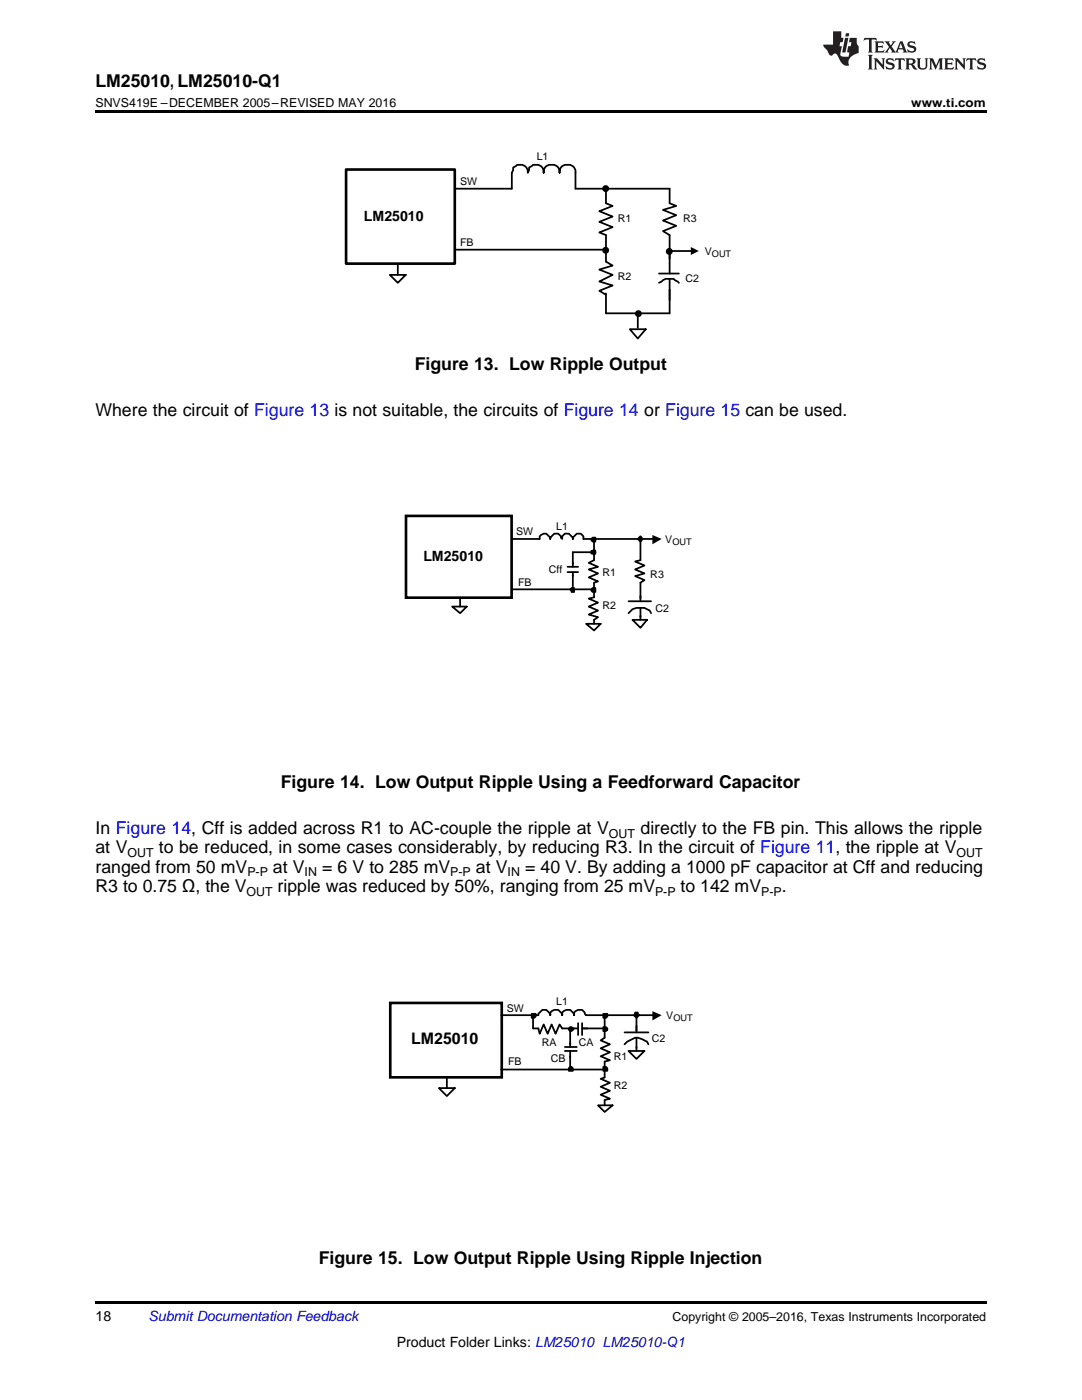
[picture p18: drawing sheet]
<svg xmlns="http://www.w3.org/2000/svg" width="216mm" height="279mm" viewBox="0 0 216 279" stroke-linecap="round" stroke-linejoin="round" font-family="sans-serif">
<defs><g id="words">
<g font-size="3.5">
<text x="19" y="17.3">LM25010, LM25010-Q1</text>
<text x="82.8" y="73.9">Figure 13. Low Ripple Output</text>
<text x="19" y="83">Where the circuit of Figure 13 is not suitable, the circuits of Figure 14 or Figure 15 can be used.</text>
<text x="56" y="157.3">Figure 14. Low Output Ripple Using a Feedforward Capacitor</text>
<text x="19" y="166.4">In Figure 14, Cff is added across R1 to AC-couple the ripple at V</text>
<text x="127.8" y="166.4">directly to the FB pin. This allows the ripple</text>
<text x="19" y="170.3">at V</text>
<text x="31.7" y="170.3">to be reduced, in some cases considerably, by reducing R3. In the circuit of Figure 11, the ripple at V</text>
<text x="19" y="174.2">ranged from 50 mV</text>
<text x="19" y="178.1">R3 to 0.75 Ω, the V</text>
<text x="54.5" y="174.2">at V</text>
<text x="55.4" y="178.1">ripple was reduced by 50%, ranging from 25 mV</text>
<text x="64.3" y="174.2">= 6 V to 285 mV</text>
<text x="95" y="174.2">at V</text>
<text x="104.8" y="174.2">= 40 V. By adding a 1000 pF capacitor at Cff and reducing</text>
<text x="135.8" y="178.1">to 142 mV</text>
<text x="156" y="178.1">.</text>
<text x="63.6" y="252.3">Figure 15. Low Output Ripple Using Ripple Injection</text>
</g>
<text font-size="3.2" x="82.1" y="208.3">LM25010</text>
<g font-size="2.8">
<text x="72.6" y="44.2">LM25010</text>
<text x="84.5" y="111.9">LM25010</text>
<text x="19" y="263.6">18</text>
<text x="79.2" y="268.9">Product Folder Links: LM25010 LM25010-Q1</text>
</g>
<text font-size="2.8" fill="#0000c8" x="29.6" y="263.6">Submit Documentation Feedback</text>
<g font-size="2.5">
<text x="19" y="21.4">SNVS419E –DECEMBER 2005–REVISED MAY 2016</text>
<text x="181.8" y="21.4">www.ti.com</text>
<text x="121.5" y="167.1">OUT</text>
<text x="25.4" y="171">OUT</text>
<text x="190.9" y="171">OUT</text>
<text x="49.2" y="178.8">OUT</text>
<text x="49.4" y="174.9">P-P</text>
<text x="60.8" y="174.9">IN</text>
<text x="89.9" y="174.9">P-P</text>
<text x="101.3" y="174.9">IN</text>
<text x="130.7" y="178.8">P-P</text>
<text x="151.9" y="178.8">P-P</text>
<text x="134.2" y="263.6">Copyright © 2005–2016, Texas Instruments Incorporated</text>
</g>
<g font-size="2.1">
<text x="107.1" y="31.9">L1</text>
<text x="91.8" y="36.8">SW</text>
<text x="123.3" y="44.3">R1</text>
<text x="136.3" y="44.2">R3</text>
<text x="91.8" y="49.2">FB</text>
<text x="140.6" y="50.9">V</text>
<text x="123.3" y="55.9">R2</text>
<text x="136.8" y="56.2">C2</text>
<text x="103" y="106.8">SW</text>
<text x="111" y="105.8">L1</text>
<text x="132.8" y="108.3">V</text>
<text x="103.4" y="117">FB</text>
<text x="109.5" y="114.4">Cff</text>
<text x="120.2" y="114.9">R1</text>
<text x="129.8" y="115.3">R3</text>
<text x="120.2" y="121.6">R2</text>
<text x="130.8" y="122.1">C2</text>
<text x="101.1" y="202.1">SW</text>
<text x="111" y="200.5">L1</text>
<text x="133" y="203.4">V</text>
<text x="108.1" y="208.8">RA</text>
<text x="115.5" y="208.8">CA</text>
<text x="130" y="208">C2</text>
<text x="101.4" y="212.6">FB</text>
<text x="109.9" y="211.9">CB</text>
<text x="122.5" y="211.5">R1</text>
<text x="122.5" y="217.4">R2</text>
</g>
<g font-size="1.8">
<text x="142" y="51.3">OUT</text>
<text x="134.2" y="108.7">OUT</text>
<text x="134.4" y="203.8">OUT</text>
</g>
</g></defs>
<path d="M19 22h177.8v.5h-177.8zM19 259.7h177.8v.5h-177.8z" fill="#000"/>
<g fill="none" stroke="#000" stroke-width=".35">
<path d="M90.8 37.7h11.3v-3.2l.3-.5v-.6l.8-.5h1a1.42 1.42 0 0 1 1.1 1.6l.3-.5v-.6l.8-.5h1a1.42 1.42 0 0 1 1.1 1.6 1.42 1.42 0 0 1 1-1.6h1.1a1.42 1.42 0 0 1 1.1 1.6 1.42 1.42 0 0 1 1-1.6h1.1a1.42 1.42 0 0 1 1 1.6v3.2h18.8v2.9l1.3 .5-2.6 .8 2.6 1.1-2.6 1 2.6 1.1-2.6 1 1.3 .8v7.7M120.9 37.7v2.9l1.3 .5-2.6 1.1 2.6 1-2.6 1.1 2.6 1-2.6 1.1 1.3 .5v5.3l1.3 .8-2.6 .8 2.6 1.1-2.6 1.3 2.6 .8-2.6 1 1.3 .8M77.8 54.9h3.2l-1.6 1.5zM79.4 52.7v2.2M90.8 49.8h30.1M131.5 56.4l1.3-.7h1.6l1.1 .7M131.5 54.6h4M133.6 55.7v6.8h-12.7v-3.9M133.6 50.1h4.5M125.7 65.7h3.2l-1.6 1.9zM127.3 62.8v2.6M91.8 119.5v1.6"/>
<path d="M102.1 107.6h5.6v-.6a1.07 1.07 0 0 1 1.8 0l.3 .3v.3v-.3l.8-.8h.8l.5 .5v.3l.3 .3v-.6l.5-.5h.8l.8 .8v.3v-.3l.8-.8h.8l.5 .5v.6h14M102.1 117.6h16.4M113.2 114.2h2.2M113.2 113.1h2.2M113.8 117.6h.2v-.2h.6v.7h-.6v-.2zM114.3 114.2v3.4M118 107.6l.3-.3h.5v.8h-.5l-.3-.3zM118 117.6l.3-.2h.5v.7h-.5l-.3-.2zM118 109.9h.3l.2-.2a.66 .66 0 0 1 0 1l-.2-.2h-.3zM118.5 107.6v4.2l-1 .5 1.8 .8-1.8 .5 1.8 .8-1.8 .8 1.8 .8-.8 .3v2.9l-1 .3 1.8 .8-1.8 .8 1.8 .7-1.8 .8 1.8 .6-.8 .5v.8M118.5 110.2h-4.2v2.9M125.4 120h4.5"/>
<path d="M127.3 107.6l.5-.6a.66 .66 0 0 1 0 1.1zM127.8 107.6v4.2l-1.1 .3 1.9 .8-1.9 .7 1.9 .8-1.9 .6 1.9 .8-.8 .5v3.7M90.2 121.1h2.9l-1.3 1.3zM116.9 124.5h3l-1.4 1.3zM125.4 122.4l.5-.6a3 3 0 0 1 3.7 0l.3 .6M126.2 123.7h2.9l-1.3 1.6zM127.8 121.3v2.4M87.6 217.2h3.2l-1.6 1.5zM89.2 215v2.2M100 202.6h7.4v-.3l.8-.8h.8l.8 .8v.3v-.5l.8-.6h.8l.8 .8v.3v-.5l.8-.6h.8l.8 .8v.3v-.5l.8-.6h.8l.5 .6v.2l.2 .3h13.5M100 213.4h20.7M106.1 202.3h.8v.6l-.3 .2h-.5z"/>
<path d="M106.4 202.6v2.6h1l.3 1.1 .8-1.8 .8 1.8 .8-1.8 .8 1.8 .8-1.8 .5 .7h3.2M112.7 209.7h2.4M112.7 209h2.4M113.5 213.2l.3-.3h.2l.3 .3v.5h-.8zM113.5 205.2l.3-.2h.2l.3 .2v.3l-.3 .3h-.2l-.3-.3zM113.8 205.2v3.8M113.8 209.7v3.7M115.4 204.2v2.4M116.2 204.2v2.4M116.2 205.2h4.5M120.4 202.3h.8v.6l-.3 .2h-.5zM120.4 212.9h.5l.3 .3v.5h-.8z"/>
<path d="M120.4 205h.5l.3 .2v.3l-.3 .3h-.5zM120.7 202.6v4.5l-.8 .5 1.8 .8-1.8 .8 1.8 .8-1.8 .8 1.8 .8-1 .3v3.1l-.8 .3 1.8 .8-1.8 .8 1.8 .8-1.8 .8 1.8 .8-1 .2v1.1M124.6 208.4l.5-.5 .6-.3a2.15 2.15 0 0 1 2.9 0l.5 .3 .3 .5M124.6 206h4.8M125.4 209.7h3.2l-1.6 1.6zM126.7 202.1h.6v.2l.2 .3-.5 .5-.5-.5 .2-.3zM127 202.6v3.4M127 207.1v2.6M119.3 220.6h2.9l-1.5 1.3z"/>
<circle cx="120.9" cy="37.6" r=".51"/>
<circle cx="120.9" cy="49.9" r=".51"/>
<circle cx="133.5" cy="50.2" r=".51"/>
<circle cx="127.4" cy="62.6" r=".51"/>
</g>
<g fill="#000">
<path d="M137.8 49.3l1.6 .8-1.6 .8zM130.2 106.8l1.8 .8-1.8 1zM130.2 201.8l1.8 .8-1.8 1.1z"/>
<path d="M113.8 117.6h.2v-.2h.6v.7h-.6v-.2z" fill-rule="evenodd"/>
<path d="M118 107.6l.3-.3h.5v.8h-.5l-.3-.3z" fill-rule="evenodd"/>
<path d="M118 117.6l.3-.2h.5v.7h-.5l-.3-.2z" fill-rule="evenodd"/>
<path d="M118 109.9h.3l.2-.2a.66 .66 0 0 1 0 1l-.2-.2h-.3z" fill-rule="evenodd"/>
<path d="M127.3 107.6l.5-.6a.66 .66 0 0 1 0 1.1z" fill-rule="evenodd"/>
<path d="M106.1 202.3h.8v.6l-.3 .2h-.5z" fill-rule="evenodd"/>
<path d="M113.5 213.2l.3-.3h.2l.3 .3v.5h-.8z" fill-rule="evenodd"/>
<path d="M113.5 205.2l.3-.2h.2l.3 .2v.3l-.3 .3h-.2l-.3-.3z" fill-rule="evenodd"/>
<path d="M120.4 202.3h.8v.6l-.3 .2h-.5z" fill-rule="evenodd"/>
<path d="M120.4 212.9h.5l.3 .3v.5h-.8z" fill-rule="evenodd"/>
<path d="M120.4 205h.5l.3 .2v.3l-.3 .3h-.5z" fill-rule="evenodd"/>
<path d="M126.7 202.1h.6v.2l.2 .3-.5 .5-.5-.5 .2-.3z" fill-rule="evenodd"/>
<circle cx="120.9" cy="37.6" r=".51"/>
<circle cx="120.9" cy="49.9" r=".51"/>
<circle cx="133.5" cy="50.2" r=".51"/>
<circle cx="127.4" cy="62.6" r=".51"/>
</g>
<path d="M69.1 33.8h21.6v18.8h-21.6zM81 103h21.1v16.3h-21.1zM77.9 200.2h22.2v14.8h-22.2z" fill="none" stroke="#000" stroke-width=".53"/>
<g fill="#231f20">
<path d="M172.5 7.6l-.1 .5 .4-.2h.6v.1v2.1l-.2 .4h.9l-.2-.4v-2.1l.1-.1h.5l.5 .2-.2-.5zM174.5 8.3l.2 .3v1.5l-.2 .4h1.8l.2-.6a1.04 1.04 0 0 1-1.3 .2v-.7h.6l.3 .2v-.6l-.3 .2h-.6v-.6l.8-.1 .4 .3-.2-.5zM176.5 8.3l.9 1.1-.9 1.1h.8l-.2-.2 .4-.7 .5 .7-.2 .2h1.5l-.2-.2 .2-.4h.9l.1 .4-.2 .2h1l-.3-.3-.7-1.9h-.5l-.9 2-.8-1 .9-1h-.8l.1 .3-.4 .5-.3-.6 .1-.2zM179.7 8.6l.4 1h-.7zM181.3 8.4a.63 .63 0 0 0-.2 .7 .63 .63 0 0 0 .6 .4l.6 .2 .1 .2a.75 .75 0 0 1-.7 .4 .75 .75 0 0 1-.6-.5l.1 .7 .1-.1a1.11 1.11 0 0 0 1.5-.6 1.13 1.13 0 0 0-1.2-.8l-.1-.4a1.04 1.04 0 0 1 1.2 .2l-.2-.5-.2 .1-.4-.2zM173.2 10.9l.2 .4v2.2l-.2 .4h1l-.3-.4v-2.2l.3-.4zM174.3 11.6l.3 .4v1.5l-.3 .4h.8l-.2-.4v-1.3l1.5 1.7v-1.9l.2-.4h-.7l.2 .4v.9l-1.1-1.3zM177 11.8a.62 .62 0 0 0-.2 .7 .62 .62 0 0 0 .6 .4l.6 .1 .1 .3a.76 .76 0 0 1-.7 .3 .76 .76 0 0 1-.7-.4l.2 .7 .1-.1a1.11 1.11 0 0 0 1.5-.6 1.13 1.13 0 0 0-1.2-.8l-.1-.4a1.04 1.04 0 0 1 1.2 .2l-.2-.6-.2 .1-.5-.1zM178.7 11.6l-.2 .6a.61 .61 0 0 1 .8-.3v1.6l-.2 .4h.9l-.2-.4v-1.6a.63 .63 0 0 1 .7 .3l-.1-.6zM180.6 11.6l.3 .4v1.5l-.3 .4h1l-.2-.2-.1-.8 .6 .2a.76 .76 0 0 0 1.2 .7l-1-1a.58 .58 0 0 0 .6-.5 .58 .58 0 0 0-.5-.6zM181.4 11.9h.1a.45 .45 0 0 1 .5 .1 .45 .45 0 0 1 .1 .5l-.8 .2zM182.9 11.6l.2 .2a2.17 2.17 0 0 0 .3 1.9 .99 .99 0 0 0 1.6-.6v-1.1l.2-.4h-.7l.2 .2a1.92 1.92 0 0 1-.2 1.8 .6 .6 0 0 1-.9-.5v-1.1l.2-.4zM185.4 11.6l.2 .4v1.5l-.2 .4h.7l-.2-.4v-1.4l.8 1.8 .8-1.8v1.4l-.2 .4h.9l-.2-.4v-1.5l.2-.4h-.8l-.6 1.5-.6-1.5zM188.4 11.6l.2 .4v1.5l-.2 .4h1.8l.1-.6a1.04 1.04 0 0 1-1.2 .1v-.6h.5l.4 .2v-.6l-.4 .2h-.5v-.7h.8l.3 .3-.1-.6zM190.5 11.6l.2 .4v1.5l-.2 .4h.7l-.2-.4v-1.3l1.5 1.7v-1.9l.2-.4h-.7l.2 .4v.9l-1.1-1.3zM192.9 11.6l-.1 .6a.61 .61 0 0 1 .7-.3l.1 1.6-.3 .4h1l-.3-.4 .1-1.6a.63 .63 0 0 1 .7 .3l-.1-.6zM195.2 11.8a.62 .62 0 0 0-.2 .7 .62 .62 0 0 0 .6 .4l.6 .1 .1 .3a.76 .76 0 0 1-.7 .3 .76 .76 0 0 1-.6-.4l.1 .7 .1-.1a1.11 1.11 0 0 0 1.6-.6 1.13 1.13 0 0 0-1.3-.8l-.1-.4a1.04 1.04 0 0 1 1.2 .2l-.1-.6-.2 .1-.5-.1z"/>
<path d="M166.2 6.3v2.6h-1.9v.4l.8 .9a.91 .91 0 0 0 1 .8 .56 .56 0 0 1 .5-.3 .56 .56 0 0 1 .5 .3l.4 .8a1.53 1.53 0 0 0 1.9 1.2 1.54 1.54 0 0 1 1-2.1l.9-.3v-1.4a1.52 1.52 0 0 1-.4-1.6h-1.3l-.2 .8h.5l-.2 .8h-.5l-.1 1v.2l.4 .1-.2 .8a1.93 1.93 0 0 1-1.6-.3l.3-1.8h-.5l.2-.8h.4l.2-.8h-.4v-1.3zM168.6 7.6l-.6 2.9h.7l.6-2.9zM168.8 6.6l-.1 .7h.6l.2-.7z"/>
</g>
<use href="#words"/>
</svg>
